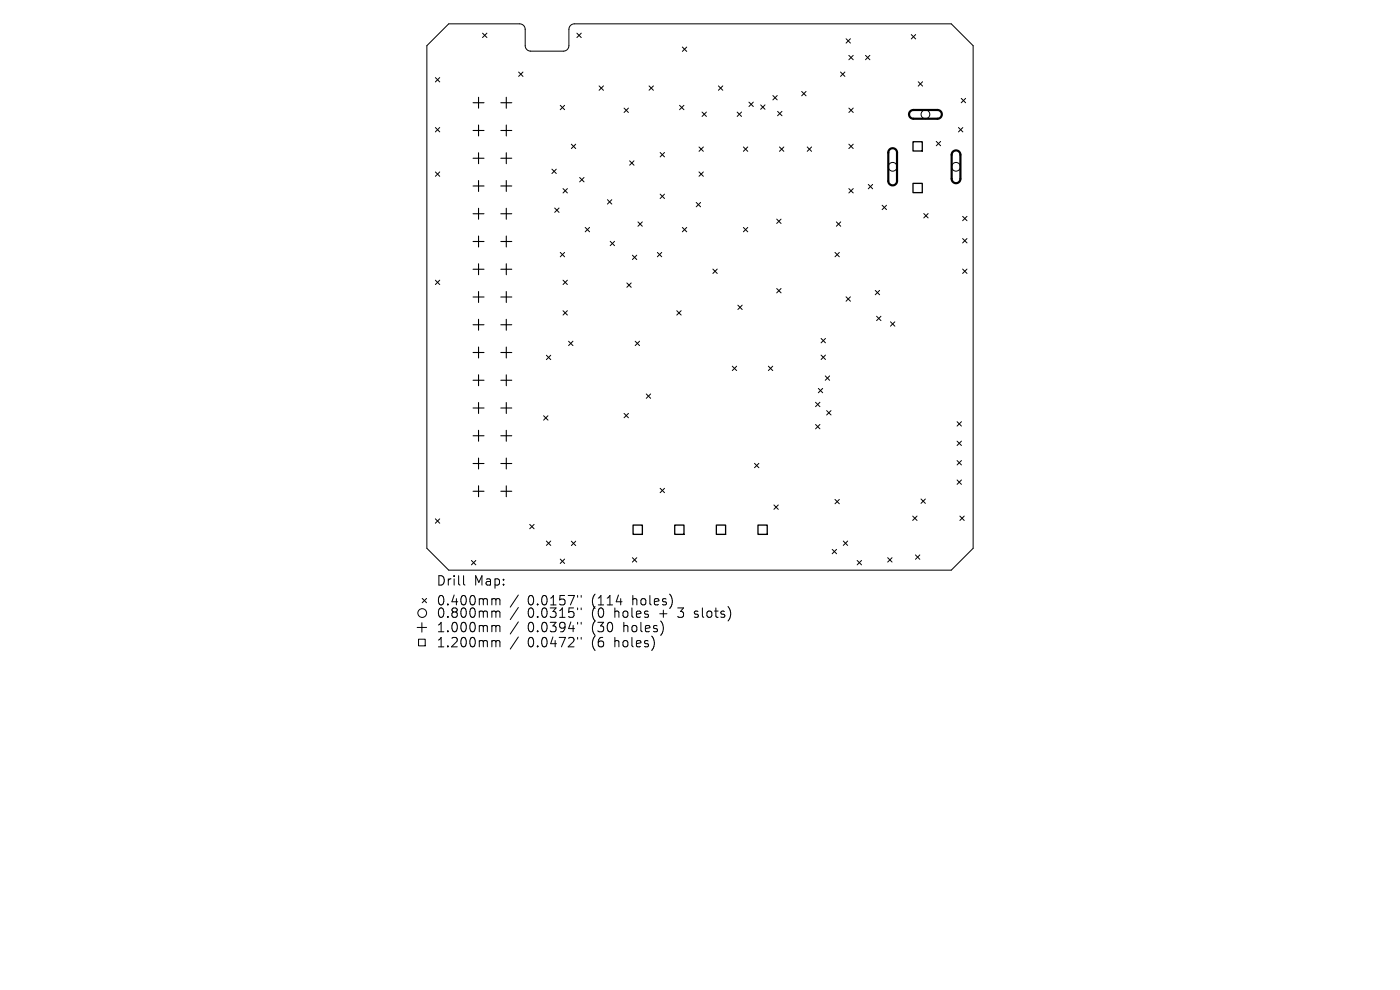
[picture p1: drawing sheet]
<svg xmlns="http://www.w3.org/2000/svg" width="297mm" height="210mm" viewBox="0 0 297 210" stroke-linecap="round" stroke-linejoin="round" font-family="sans-serif">
<defs><g id="words">
<g font-size="2.8">
<text x="92.5" y="124.5">Drill</text>
<text x="100.4" y="124.5">Map:</text>
<text x="92.5" y="128.7">0.400mm</text>
<text x="92.5" y="131.3">0.800mm</text>
<text x="111.7" y="128.7">0.0157&quot;</text>
<text x="111.7" y="131.3">0.0315&quot;</text>
<text x="125.4" y="128.7">(114</text>
<text x="125.4" y="131.3">(0</text>
<text x="130.2" y="131.3">holes</text>
<text x="134" y="128.7">holes)</text>
<text x="139.9" y="131.3">+</text>
<text x="144" y="131.3">3</text>
<text x="147.5" y="131.3">slots)</text>
<text x="92.5" y="134.3">1.000mm</text>
<text x="92.5" y="137.5">1.200mm</text>
<text x="111.7" y="134.3">0.0394&quot;</text>
<text x="111.7" y="137.5">0.0472&quot;</text>
<text x="125.4" y="134.3">(30</text>
<text x="125.4" y="137.5">(6</text>
<text x="130.2" y="137.5">holes)</text>
<text x="132.1" y="134.3">holes)</text>
</g>
</g></defs>
<g fill="none" stroke="#000" stroke-width=".21">
<path d="M90.6 9.7l4.6-4.6h15.1a1.16 1.16 0 0 1 1.1 1.1v3.7a1.16 1.16 0 0 0 1.2 1l7.1-.1a1.16 1.16 0 0 0 1-1.1v-3.5a1.16 1.16 0 0 1 1.1-1.1h80l4.6 4.6v106.6l-4.6 4.6h-106.6l-4.6-4.6zM92.4 16.5l.9 .9M93.3 16.5l-.9 .9M102.4 7l.9 1M103.3 7l-.9 1M110 15.3l.9 .9M110.9 15.3l-.9 .9M122.4 7l.9 1M123.3 7l-.9 1M127.1 18.2l.9 1M128 18.2l-.9 1M137.7 18.2l.9 1"/>
<path d="M138.6 18.2l-.9 1M144.8 10l.9 .9M145.7 10l-.9 .9M152.4 18.2l.9 1M153.3 18.2l-.9 1M170.1 19.4l.9 .9M171 19.4l-.9 .9M178.3 15.3l.9 .9M179.2 15.3l-.9 .9M179.5 8.2l.9 .9M180.1 11.7l.9 1M180.4 8.2l-.9 .9"/>
<path d="M181 11.7l-.9 1M183.6 11.7l.9 1M184.5 11.7l-.9 1M193.3 7.3l1 1M194.3 7.3l-1 1M194.8 17.3l.9 1M195.7 17.3l-.9 1M92.4 27.1l.9 .9M92.4 36.5l.9 .9M93.3 27.1l-.9 .9M93.3 36.5l-.9 .9M117.1 35.9l.9 .9"/>
<path d="M118 35.9l-.9 .9M118.9 22.3l.9 1M119.8 22.3l-.9 1M121.2 30.6l.9 .9M122.1 30.6l-.9 .9M123 37.7l.9 .9M123.9 37.7l-.9 .9M132.4 22.9l.9 1M133.3 22.9l-.9 1M133.6 34.1l.9 .9M134.5 34.1l-.9 .9M140 32.4l1 .9"/>
<path d="M141 32.4l-1 .9M144.2 22.3l.9 1M145.1 22.3l-.9 1M148.3 31.2l.9 .9M148.3 36.5l.9 .9M148.9 23.8l1 .9M149.2 31.2l-.9 .9M149.2 36.5l-.9 .9M149.9 23.8l-1 .9M156.4 23.8l.9 .9M157.3 23.8l-.9 .9M157.7 31.2l.9 .9"/>
<path d="M158.6 31.2l-.9 .9M158.9 21.7l.9 .9M159.8 21.7l-.9 .9M161.4 22.3l.9 .9M162.3 22.3l-.9 .9M164 20.3l.9 .9M164.9 20.3l-.9 .9M165 23.6l.9 1M165.4 31.2l.9 .9M165.9 23.6l-.9 1M166.3 31.2l-.9 .9M171.2 31.2l1 .9"/>
<path d="M172.2 31.2l-1 .9M180.1 22.9l.9 1M180.1 30.6l.9 .9M181 22.9l-.9 1M181 30.6l-.9 .9M184.2 39.1l.9 .9M185.1 39.1l-.9 .9M198.6 30l1 .9M199.6 30l-1 .9M203.3 27.1l1 .9M203.9 20.9l.9 .9M204.3 27.1l-1 .9"/>
<path d="M204.8 20.9l-.9 .9M92.4 59.4l.9 1M93.3 59.4l-.9 1M117.7 44.1l.9 1M118.6 44.1l-.9 1M118.9 53.5l.9 1M119.4 40l1 .9M119.4 59.4l1 1M119.8 53.5l-.9 1M120.4 40l-1 .9M120.4 59.4l-1 1M124.2 48.2l.9 1"/>
<path d="M125.1 48.2l-.9 1M128.9 42.4l.9 .9M129.4 51.2l1 .9M129.8 42.4l-.9 .9M130.4 51.2l-1 .9M134.2 54.1l.9 1M135.1 54.1l-.9 1M135.3 47.1l1 .9M136.3 47.1l-1 .9M139.5 53.5l.9 1M140 41.2l1 .9M140.4 53.5l-.9 1"/>
<path d="M141 41.2l-1 .9M144.8 48.2l.9 1M145.7 48.2l-.9 1M147.7 42.9l.9 1M148.6 42.9l-.9 1M151.2 57.1l1 .9M152.2 57.1l-1 .9M157.7 48.2l.9 1M158.6 48.2l-.9 1M164.8 46.5l.9 .9M165.7 46.5l-.9 .9M177.1 53.5l1 1"/>
<path d="M177.4 47.1l1 .9M178.1 53.5l-1 1M178.4 47.1l-1 .9M180.1 40l.9 .9M181 40l-.9 .9M187.1 43.5l1 1M188.1 43.5l-1 1M196 45.3l.9 .9M196.9 45.3l-.9 .9M204.2 45.9l.9 .9M204.2 50.6l.9 .9M204.2 57.1l.9 .9"/>
<path d="M205.1 50.6l-.9 .9M205.1 45.9l-.9 .9M205.1 57.1l-.9 .9M115.9 75.4l.9 .9M116.8 75.4l-.9 .9M119.4 65.9l1 .9M120.4 65.9l-1 .9M120.6 72.4l.9 .9M121.5 72.4l-.9 .9M133 60l.9 .9M133.9 60l-.9 .9M134.7 72.4l1 .9"/>
<path d="M135.7 72.4l-1 .9M143.6 65.9l.9 .9M144.5 65.9l-.9 .9M155.4 77.7l.9 .9M156.3 77.7l-.9 .9M156.5 64.7l1 1M157.5 64.7l-1 1M163 77.7l.9 .9M163.9 77.7l-.9 .9M164.8 61.2l.9 .9M165.7 61.2l-.9 .9M174.2 71.8l.9 .9"/>
<path d="M174.2 75.3l.9 1M175.1 79.7l.9 1M175.1 71.8l-.9 .9M175.1 75.3l-.9 1M176 79.7l-.9 1M179.5 63l.9 .9M180.4 63l-.9 .9M185.7 61.6l.9 .9M186 67.1l.9 .9M186.6 61.6l-.9 .9M186.9 67.1l-.9 .9M188.9 68.3l.9 .9"/>
<path d="M189.8 68.3l-.9 .9M115.3 88.2l.9 .9M116.2 88.2l-.9 .9M132.4 87.7l.9 .9M133.3 87.7l-.9 .9M137.1 83.6l.9 .9M138 83.6l-.9 .9M160.1 98.3l.9 .9M161 98.3l-.9 .9M173 85.3l.9 1M173 90l.9 1M173.6 82.4l.9 .9"/>
<path d="M173.9 85.3l-.9 1M173.9 90l-.9 1M174.5 82.4l-.9 .9M175.4 87.1l.9 .9M176.3 87.1l-.9 .9M203 89.5l1 .9M203 93.6l1 .9M203 97.7l1 .9M204 97.7l-1 .9M204 89.5l-1 .9M204 93.6l-1 .9M92.4 110.1l.9 .9"/>
<path d="M93.3 110.1l-.9 .9M100 118.9l.9 .9M100.9 118.9l-.9 .9M112.4 111.2l.9 1M113.3 111.2l-.9 1M115.9 114.8l.9 .9M116.8 114.8l-.9 .9M118.9 118.6l.9 .9M119.8 118.6l-.9 .9M121.2 114.8l.9 .9M122.1 114.8l-.9 .9M134.2 118.3l.9 .9"/>
<path d="M135.1 118.3l-.9 .9M140 103.6l1 .9M141 103.6l-1 .9M164.2 107.1l.9 .9M165.1 107.1l-.9 .9M176.5 116.5l1 1M177.1 105.9l1 1M177.5 116.5l-1 1M178.1 105.9l-1 1M178.9 114.8l.9 .9M179.8 114.8l-.9 .9M181.8 118.9l1 .9"/>
<path d="M182.8 118.9l-1 .9M188.3 118.3l.9 .9M189.2 118.3l-.9 .9M193.6 109.5l.9 .9M194.2 117.7l.9 .9M194.5 109.5l-.9 .9M195.1 117.7l-.9 .9M195.4 105.9l.9 .9M196.3 105.9l-.9 .9M203 101.8l1 .9M203.6 109.5l1 .9M204 101.8l-1 .9"/>
<path d="M204.6 109.5l-1 .9M88.5 133.1h2M88.8 135.6h1.4v1.4h-1.4zM89.5 132.1v2M89.6 126.9l.9 1M90.5 126.9l-.9 1M98.3 122.1v1.7l.3 .3M104.6 127l.5 .1 .1 .2M104.6 129.6h.3l.3 .3M104.6 132.7l.5 .1 .1 .2M104.6 135.9h.3l.3 .3M105.2 127.3l.3-.3 .5 .1 .1 1.2"/>
<path d="M105.2 127.3v1M105.2 129.9v1.1M105.2 133v1M105.2 136.2v1M105.2 129.9l.3-.3 .5 .1 .1 1.3M105.2 133l.3-.3 .5 .1 .1 1.2M105.2 136.2l.3-.3 .5 .1 .1 1.2M110 126.2l-1.8 2.6M110 128.9l-1.8 2.5M110 131.9l-1.8 2.6M110 135.1l-1.8 2.6M122.5 126.3v.4"/>
<path d="M122.5 129v.3M122.5 132v.4M122.5 135.2v.4M123.3 126.3v.4M123.3 129v.3M123.3 132v.4M123.3 135.2v.4M130.7 127.7h1.3M138.7 135.8l.1 .8-.3 1M140.4 132.1l.3 1-.3 1.3M142.3 126.4l.3 1-.3 1.3M154.9 129.5v1.4"/>
<circle cx="189.4" cy="35.4" r=".93"/>
<circle cx="196.3" cy="24.3" r=".93"/>
<circle cx="202.8" cy="35.4" r=".93"/>
<circle cx="89.6" cy="130" r=".93"/>
</g>
<path d="M188.7 31.7a.93 .93 0 0 1 1-.2 .93 .93 0 0 1 .6 .9v6a.93 .93 0 0 1-.9 .9 .93 .93 0 0 1-1-.9v-6zM193.1 23.6l.6-.3h5.2a.93 .93 0 0 1 .9 1 .93 .93 0 0 1-.9 .9h-5.1a.93 .93 0 0 1-.9-.6 .93 .93 0 0 1 .2-1zM202.2 32.2a.93 .93 0 0 1 1-.2 .93 .93 0 0 1 .5 .8v5.1a.93 .93 0 0 1-.9 1 .93 .93 0 0 1-.9-1v-5.1z" fill="none" stroke="#000" stroke-width=".46"/>
<g fill="none" stroke="#000" stroke-width=".23">
<path d="M100.4 21.8h2.3M100.4 27.7h2.3M100.4 33.6h2.3M100.4 39.5h2.3M101.5 20.6v2.4M101.5 26.5v2.3M101.5 32.4v2.3M101.5 38.3v2.3M106.2 21.8h2.4M106.2 27.7h2.4M106.2 33.6h2.4M106.2 39.5h2.4"/>
<path d="M107.4 20.6v2.4M107.4 26.5v2.3M107.4 32.4v2.3M107.4 38.3v2.3M100.4 45.3h2.3M100.4 51.2h2.3M100.4 57.1h2.3M101.5 44.2v2.3M101.5 50.1v2.3M101.5 56v2.3M106.2 45.3h2.4M106.2 51.2h2.4"/>
<path d="M106.2 57.1h2.4M107.4 44.2v2.3M107.4 50.1v2.3M107.4 56v2.3M100.4 63h2.3M100.4 68.9h2.3M100.4 74.8h2.3M101.5 61.8v2.4M101.5 67.7v2.3M101.5 73.6v2.3M101.5 79.5v2.3M106.2 63h2.4"/>
<path d="M106.2 68.9h2.4M106.2 74.8h2.4M107.4 61.8v2.4M107.4 67.7v2.3M107.4 73.6v2.3M107.4 79.5v2.3M100.4 80.7h2.3M100.4 86.6h2.3M100.4 92.4h2.3M100.4 98.3h2.3M101.5 85.4v2.3M101.5 91.3v2.3"/>
<path d="M101.5 97.2v2.3M106.2 80.7h2.4M106.2 86.6h2.4M106.2 92.4h2.4M106.2 98.3h2.4M107.4 85.4v2.3M107.4 91.3v2.3M107.4 97.2v2.3M100.4 104.2h2.3M101.5 103.1v2.3M106.2 104.2h2.4M107.4 103.1v2.3"/>
</g>
<path d="M193.7 30.1h2v1.9h-2zM193.7 38.9h2v2h-2zM134.3 111.4h2v2h-2zM143.1 111.4h2v2h-2zM152 111.4h1.9v2h-1.9zM160.8 111.4h2v2h-2z" fill="none" stroke="#000" stroke-width=".28"/>
<use href="#words"/>
</svg>
